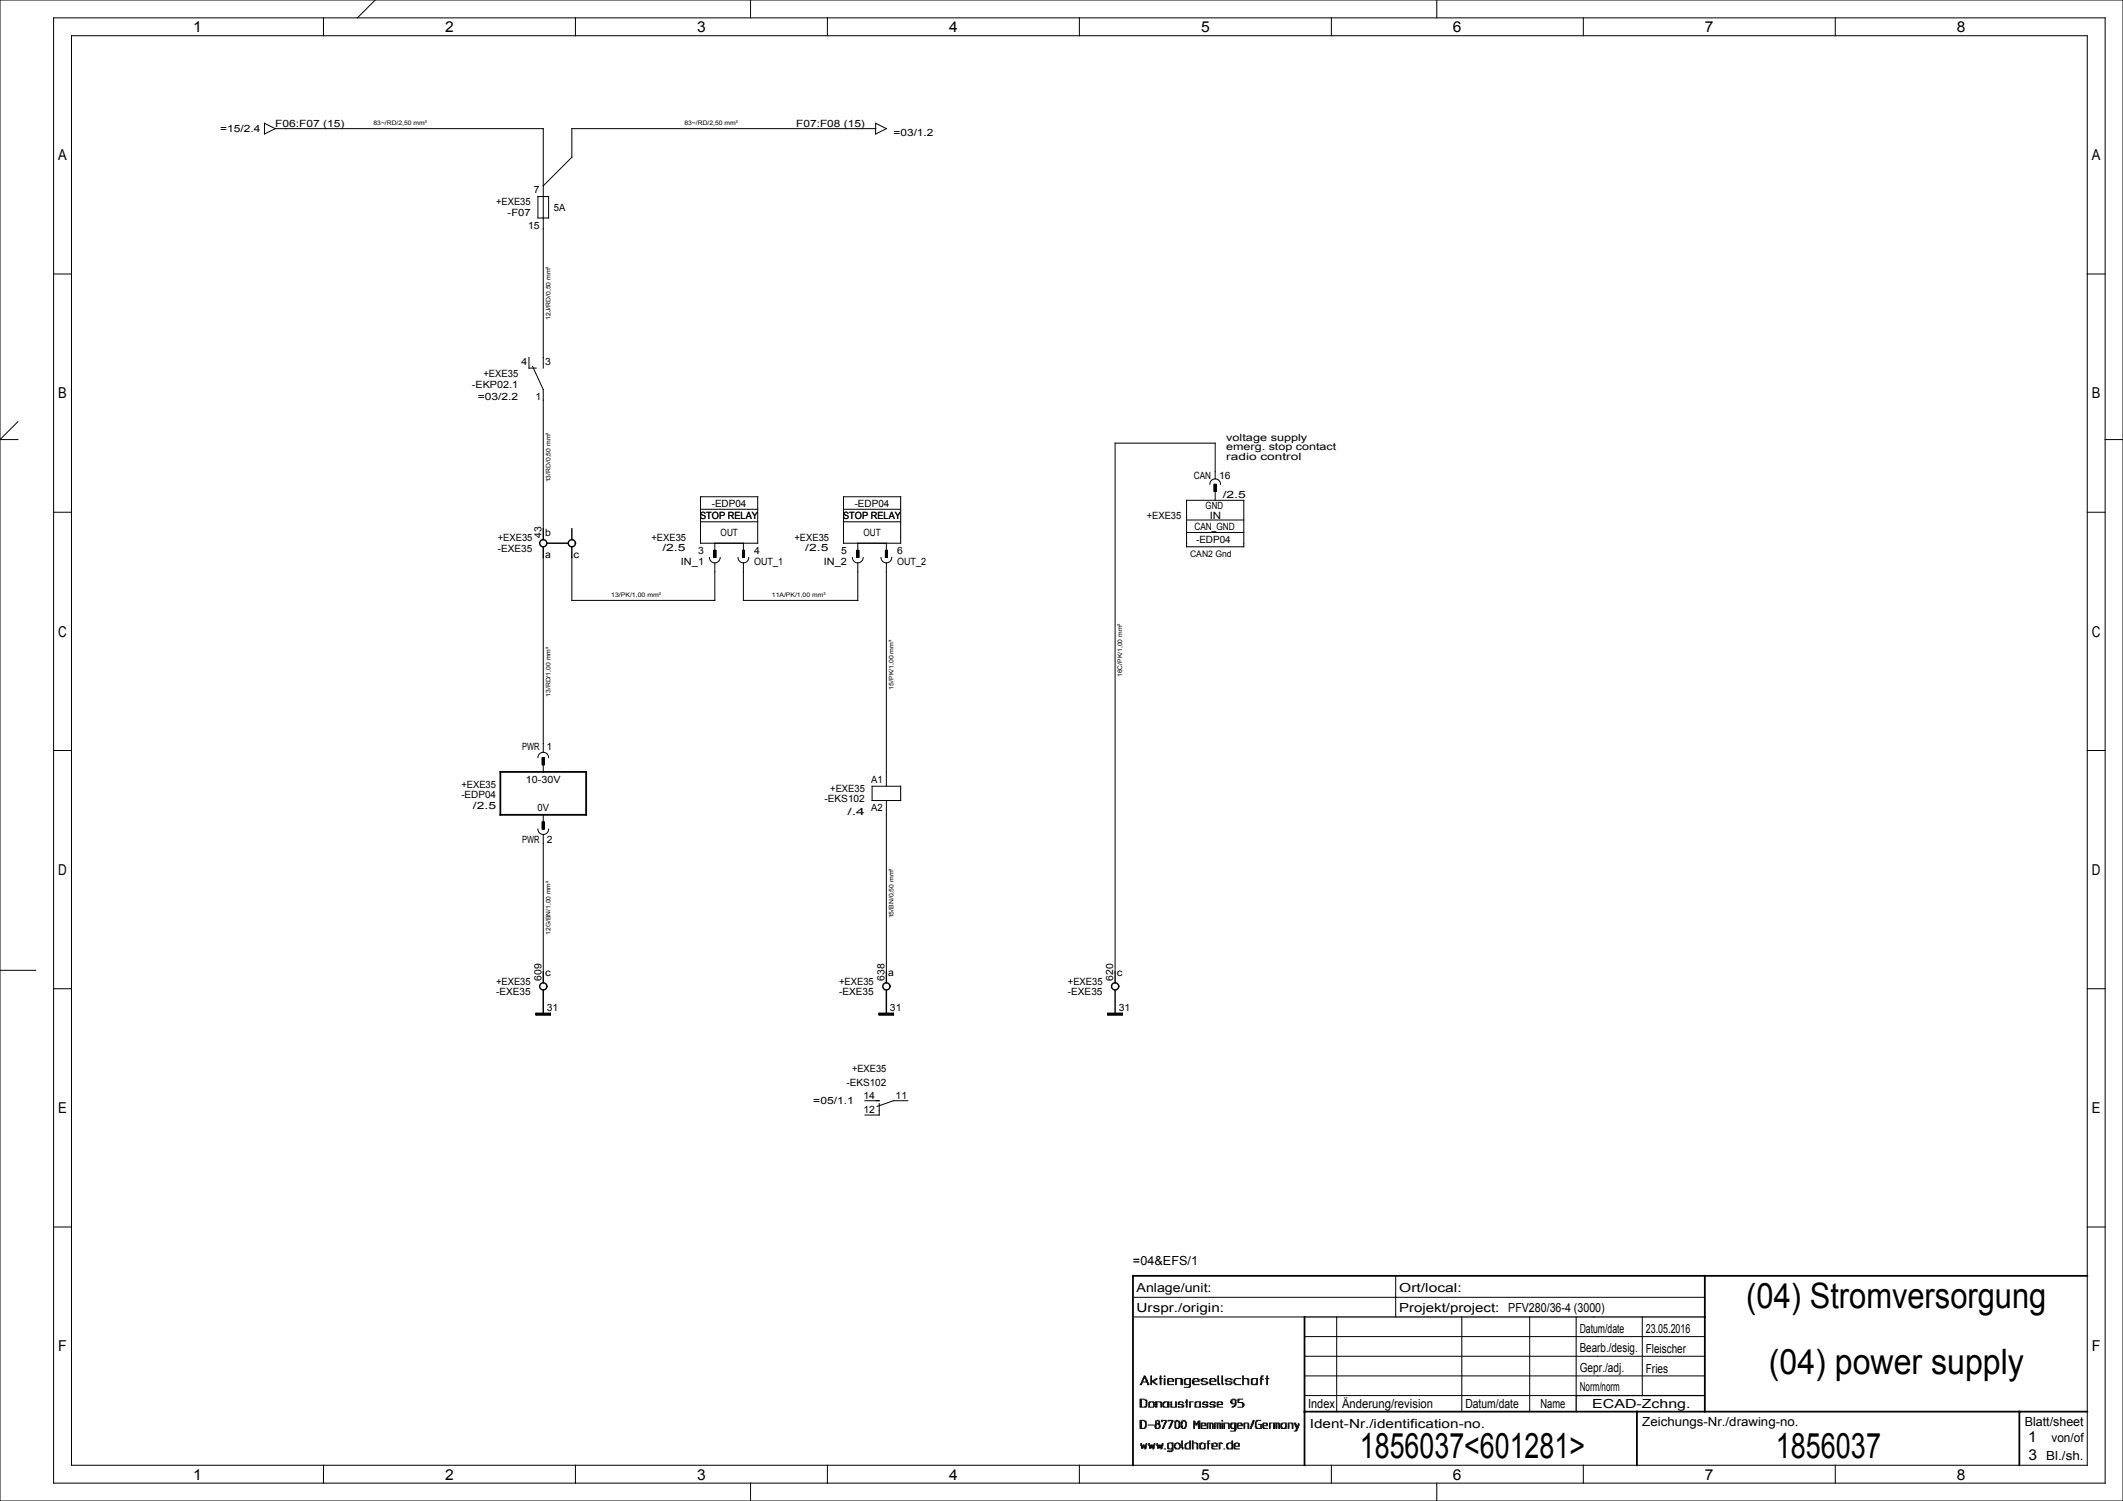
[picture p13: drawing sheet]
<svg xmlns="http://www.w3.org/2000/svg" width="594mm" height="420mm" viewBox="0 0 594 420" stroke-linecap="round" stroke-linejoin="round" font-family="sans-serif">
<defs><g id="words">
<g font-size="9.8">
<text x="488.6" y="365.9">(04) Stromversorgung</text>
<text x="494.9" y="384.4">(04) power supply</text>
<text x="380.5" y="408">1856037&lt;601281&gt;</text>
<text x="496.9" y="408">1856037</text>
</g>
<g font-size="4.2">
<text x="54" y="9">1</text>
<text x="124.5" y="9">2</text>
<text x="195" y="9">3</text>
<text x="265.5" y="9">4</text>
<text x="336" y="9">5</text>
<text x="406.5" y="9">6</text>
<text x="477" y="9">7</text>
<text x="547.5" y="9">8</text>
<text x="16.3" y="44.8">A</text>
<text x="585.3" y="44.8">A</text>
<text x="16.3" y="111.5">B</text>
<text x="585.3" y="111.5">B</text>
<text x="16.3" y="178.2">C</text>
<text x="585.3" y="178.2">C</text>
<text x="16.3" y="244.8">D</text>
<text x="585.3" y="244.8">D</text>
<text x="16.3" y="311.5">E</text>
<text x="585.3" y="311.5">E</text>
<text x="16.3" y="378.2">F</text>
<text x="585.3" y="378.2">F</text>
<text x="567.5" y="403.5">1</text>
<text x="54" y="414">1</text>
<text x="124.5" y="414">2</text>
<text x="195" y="414">3</text>
<text x="265.5" y="414">4</text>
<text x="336" y="414">5</text>
<text x="406.5" y="414">6</text>
<text x="477" y="414">7</text>
<text x="547.5" y="414">8</text>
<text x="567.5" y="408.5">3</text>
</g>
<g font-size="3.5">
<text x="317" y="354">=04&amp;EFS/1</text>
<text x="318" y="361.5">Anlage/unit:</text>
<text x="391.5" y="361.5">Ort/local:</text>
<text x="318" y="367">Urspr./origin:</text>
<text x="391.5" y="367">Projekt/project:</text>
<text x="422" y="367">PFV280/36-4 (3000)</text>
<text x="442" y="372.9">Datum/date</text>
<text x="460.5" y="373">23.05.2016</text>
<text x="442" y="383.9">Gepr./adj.</text>
<text x="442" y="378.4">Bearb./desig.</text>
<text x="460.5" y="378.5">Fleischer</text>
<text x="442" y="389.3">Norm/norm</text>
<text x="460.5" y="384">Fries</text>
<text x="366" y="394">Index</text>
<text x="375.5" y="394">Änderung/revision</text>
<text x="410" y="394">Datum/date</text>
<text x="431" y="394">Name</text>
<text x="445.5" y="394">ECAD-Zchng.</text>
<text x="366.5" y="399.5">Ident-Nr./identification-no.</text>
<text x="459.5" y="399">Zeichungs-Nr./drawing-no.</text>
<text x="566.5" y="399">Blatt/sheet</text>
<text x="574" y="403.5">von/of</text>
<text x="572.5" y="408.5">Bl./sh.</text>
</g>
<g font-size="2.8">
<text x="77" y="35.4">F06:F07 (15)</text>
<text x="222.8" y="35.5">F07:F08 (15)</text>
<text x="61.6" y="37">=15/2.4</text>
<text x="250" y="38">=03/1.2</text>
<text x="138.8" y="57.5">+EXE35</text>
<text x="149.4" y="54">7</text>
<text x="155" y="59">5A</text>
<text x="142" y="60.5">-F07</text>
<text x="147.8" y="64">15</text>
<text x="135.3" y="105.5">+EXE35</text>
<text x="145.9" y="102">4</text>
<text x="152.5" y="102">3</text>
<text x="132" y="108.5">-EKP02.1</text>
<text x="133.7" y="112">=03/2.2</text>
<text x="149.9" y="112">1</text>
<text x="343.1" y="123.4">voltage supply</text>
<text x="343.1" y="126">emerg. stop contact</text>
<text x="343.1" y="128.6">radio control</text>
<text x="334" y="134">CAN</text>
<text x="341.1" y="133.9">16</text>
<text x="199.1" y="141.7">-EDP04</text>
<text x="239.1" y="141.7">-EDP04</text>
<text x="337.3" y="142.4">GND</text>
<text x="342.1" y="139.4">/2.5</text>
<text x="195.9" y="145.2">STOP RELAY</text>
<text x="201.6" y="150">OUT</text>
<text x="235.9" y="145.2">STOP RELAY</text>
<text x="241.6" y="150">OUT</text>
<text x="320.8" y="145.2">+EXE35</text>
<text x="334.2" y="148.3">CAN_GND</text>
<text x="338.5" y="145.3">IN</text>
<text x="139.3" y="151.5">+EXE35</text>
<text x="139.3" y="154.5">-EXE35</text>
<text x="151.5" y="150.5" transform="rotate(-90 151.5 150.5)">43</text>
<text x="152.5" y="150">b</text>
<text x="182.3" y="151.3">+EXE35</text>
<text x="185.3" y="154.3">/2.5</text>
<text x="195.4" y="155">3</text>
<text x="211" y="155">4</text>
<text x="222.3" y="151.3">+EXE35</text>
<text x="225.3" y="154.3">/2.5</text>
<text x="235.4" y="155">5</text>
<text x="251" y="155">6</text>
<text x="334.6" y="152">-EDP04</text>
<text x="152.5" y="156">a</text>
<text x="160.5" y="156">c</text>
<text x="190.5" y="158">IN_1</text>
<text x="211" y="158">OUT_1</text>
<text x="230.5" y="158">IN_2</text>
<text x="251" y="158">OUT_2</text>
<text x="146.1" y="210">PWR</text>
<text x="152.9" y="209.9">1</text>
<text x="129.1" y="220.6">+EXE35</text>
<text x="147.1" y="219">10-30V</text>
<text x="232.3" y="221.5">+EXE35</text>
<text x="243.8" y="219">A1</text>
<text x="129.1" y="223.2">-EDP04</text>
<text x="132.3" y="226.3">/2.5</text>
<text x="150.4" y="227">0V</text>
<text x="230.7" y="224.5">-EKS102</text>
<text x="237.1" y="228">/.4</text>
<text x="243.8" y="227">A2</text>
<text x="146.1" y="236">PWR</text>
<text x="153" y="236">2</text>
<text x="138.8" y="275.5">+EXE35</text>
<text x="151.5" y="274.5" transform="rotate(-90 151.5 274.5)">609</text>
<text x="152.5" y="273">c</text>
<text x="234.8" y="275.5">+EXE35</text>
<text x="247.5" y="274.5" transform="rotate(-90 247.5 274.5)">638</text>
<text x="248.5" y="273">a</text>
<text x="298.8" y="275.5">+EXE35</text>
<text x="311.5" y="274.5" transform="rotate(-90 311.5 274.5)">620</text>
<text x="312.5" y="273">c</text>
<text x="138.8" y="278.5">-EXE35</text>
<text x="234.8" y="278.5">-EXE35</text>
<text x="298.8" y="278.5">-EXE35</text>
<text x="153" y="283">31</text>
<text x="249" y="283">31</text>
<text x="313" y="283">31</text>
<text x="236.8" y="304">-EKS102</text>
<text x="238.4" y="300">+EXE35</text>
<text x="227.6" y="309">=05/1.1</text>
<text x="241.6" y="311.4">12</text>
<text x="241.6" y="307.4">14</text>
<text x="250.6" y="307.4">11</text>
</g>
<text font-size="2.5" x="333" y="155.8">CAN2 Gnd</text>
<g font-size="1.7">
<text x="104.5" y="35">83~/RD/2,50 mm²</text>
<text x="191.5" y="35">83~/RD/2,50 mm²</text>
<text x="154" y="89.5" transform="rotate(-90 154 89.5)">12J/RD/0,50 mm²</text>
<text x="154" y="135" transform="rotate(-90 154 135)">13/RD/0,50 mm²</text>
<text x="171" y="167">13/PK/1,00 mm²</text>
<text x="216" y="167">11A/PK/1,00 mm²</text>
<text x="314" y="189.5" transform="rotate(-90 314 189.5)">16C/PK/1,00 mm²</text>
<text x="154" y="195" transform="rotate(-90 154 195)">13/RD/1,00 mm²</text>
<text x="250" y="193" transform="rotate(-90 250 193)">15/PK/1,00 mm²</text>
<text x="250" y="257" transform="rotate(-90 250 257)">15/BN/0,50 mm²</text>
<text x="154" y="261.5" transform="rotate(-90 154 261.5)">12G/BN/1,00 mm²</text>
</g>
</g></defs>
<g fill="none" stroke="#000" stroke-width=".28">
<path d="M0 0h594v420h-594zM15 5h574v410h-574zM20 10h564v400h-564zM90.5 5v5M105 0l-5 5M161 5v5M210 0v5M231.5 5v5M302 5v5M372.5 5v5M402 0v5M443 5v5"/>
<path d="M513.5 5v5M74 34.5l3 1.5-3 1.5zM77 36h75v67M245 36h-85v8l-8 8M245 34.5l3 1.5-3 1.5zM150.5 55h3v6h-3zM15 76.7h5M584 76.7h5M148 100v3h2M5 118l-5 5h5M149 102.5l3 6.5v39M196 139h16v13h-16z"/>
<path d="M236 139h16v13h-16zM332 140h16v13h-16zM338.5 135.5a1.5 1.5 0 0 1 1.5-1.5 1.5 1.5 0 0 1 1.5 1.5M339.8 135.6h.4M339.8 135.7h.4M339.8 135.8h.4M339.8 135.9h.4M339.8 136h.4M339.8 136.1h.4M339.8 136.2h.4M339.8 136.3h.4M339.8 136.4h.4"/>
<path d="M339.8 136.5h.4M339.8 136.6h.4M339.8 136.7h.4M339.8 136.8h.4M339.8 136.9h.4M339.8 137h.4M339.8 137.1h.4M339.8 137.2h.4M339.8 137.3h.4M339.8 137.4h.4M339.8 137.5h.4M339.8 135.5h.4v2h-.4z"/>
<path d="M340 134v-10h-28v148M340 137.5v2.5M589 123h5M15 143.3h5M152 156v54.5M160 156v12h40v-10.5M196 146h16M196 142.5h16M198.5 156a1.5 1.5 0 0 0 1.5 1.5 1.5 1.5 0 0 0 1.5-1.5M199.7 154h.6v2h-.6zM199.7 154.1h.6M199.7 154.2h.6"/>
<path d="M199.7 154.3h.6M199.7 154.4h.6M199.7 154.5h.6M199.7 154.6h.6M199.7 154.7h.6M199.7 154.8h.6M199.7 154.9h.6M199.7 155h.6M199.7 155.1h.6M199.7 155.2h.6M199.7 155.3h.6M199.7 155.4h.6"/>
<path d="M199.7 155.5h.6M199.7 155.6h.6M199.7 155.7h.6M199.7 155.8h.6M199.7 155.9h.6M200 152v2.5M206.5 156a1.5 1.5 0 0 0 1.5 1.5 1.5 1.5 0 0 0 1.5-1.5M207.8 154h.5v2h-.5zM207.8 154.1h.5M207.8 154.2h.5M207.8 154.3h.5M207.8 154.4h.5"/>
<path d="M207.8 154.5h.5M207.8 154.6h.5M207.8 154.7h.5M207.8 154.8h.5M207.8 154.9h.5M207.8 155h.5M207.8 155.1h.5M207.8 155.2h.5M207.8 155.3h.5M207.8 155.4h.5M207.8 155.5h.5M207.8 155.6h.5"/>
<path d="M207.8 155.7h.5M207.8 155.8h.5M207.8 155.9h.5M208 152v2.5M208 157.5v10.5h32v-10.5M236 146h16M236 142.5h16M238.5 156a1.5 1.5 0 0 0 1.5 1.5 1.5 1.5 0 0 0 1.5-1.5M239.7 154h.6v2h-.6zM239.7 154.1h.6M239.7 154.2h.6M239.7 154.3h.6"/>
<path d="M239.7 154.4h.6M239.7 154.5h.6M239.7 154.6h.6M239.7 154.7h.6M239.7 154.8h.6M239.7 154.9h.6M239.7 155h.6M239.7 155.1h.6M239.7 155.2h.6M239.7 155.3h.6M239.7 155.4h.6M239.7 155.5h.6"/>
<path d="M239.7 155.6h.6M239.7 155.7h.6M239.7 155.8h.6M239.7 155.9h.6M240 152v2.5M246.5 156a1.5 1.5 0 0 0 1.5 1.5 1.5 1.5 0 0 0 1.5-1.5M247.7 154h.6v2h-.6zM247.7 154.1h.6M247.7 154.2h.6M247.7 154.3h.6M247.7 154.4h.6M247.7 154.5h.6"/>
<path d="M247.7 154.6h.6M247.7 154.7h.6M247.7 154.8h.6M247.7 154.9h.6M247.7 155h.6M247.7 155.1h.6M247.7 155.2h.6M247.7 155.3h.6M247.7 155.4h.6M247.7 155.5h.6M247.7 155.6h.6M247.7 155.7h.6"/>
<path d="M247.7 155.8h.6M247.7 155.9h.6M248 152v2.5M248 157.5v62.5M332 145.5h16M332 149h16M584 143.3h5M15 210h5M150.5 212a1.5 1.5 0 0 1 1.5-1.5 1.5 1.5 0 0 1 1.5 1.5M151.7 212h.6v1.9l-.6 .1zM151.7 212.1h.6M151.7 212.2h.6"/>
<path d="M151.7 212.3h.6M151.7 212.4h.6M151.7 212.5h.6M151.7 212.6h.6M151.7 212.7h.6M151.7 212.8h.6M151.7 212.9h.6M151.7 213h.6M151.7 213.1h.6M151.7 213.2h.6M151.7 213.3h.6M151.7 213.4h.6"/>
<path d="M151.7 213.5h.6M151.7 213.6h.6M151.7 213.7h.6M151.7 213.8h.6M151.7 213.9h.6M152 214v2M584 210h5M150.5 232a1.5 1.5 0 0 0 1.5 1.5 1.5 1.5 0 0 0 1.5-1.5M151.7 230h.6M151.7 230.1h.6M151.7 230.2h.6M151.7 230.3h.6"/>
<path d="M151.7 230.4h.6M151.7 230.5h.6M151.7 230.6h.6M151.7 230.7h.6M151.7 230.8h.6M151.7 230.9h.6M151.7 231h.6M151.7 231.1h.6M151.7 231.2h.6M151.7 231.3h.6M151.7 231.4h.6M151.7 231.5h.6"/>
<path d="M151.7 231.6h.6M151.7 231.7h.6M151.7 231.8h.6M151.7 231.9h.6M151.7 230h.6v2h-.6zM152 228v2M152 233.5v38.5M244 220h8v4h-8zM248 224v48M0 271.5h10M15 276.7h5M584 276.7h5"/>
<path d="M150 283.6h4M150 283.7h4M150 283.8h4M150 283.9h4M150 283.5h4v.5h-4zM246 283.6h4M246 283.7h4M246 283.8h4M246 283.9h4M246 283.5h4v.5h-4zM310 283.6h4M310 283.7h4"/>
<path d="M310 283.8h4M310 283.9h4M310 283.5h4v.5h-4zM242 308h4M246 308.8v3.2h-4M254 308h-4l-4.6 1.6M15 343.3h5M390.5 357v11.5M584 343.3h5M317 363h160M317 368.5h48M365 379.5h112"/>
<path d="M365 374h112M374 368.5v26.5M409 368.5v26.5M428 368.5v26.5M441 368.5v22M459.5 368.5v22M319 398h.4M319 387.4h.4M319 398.6h.4M319 399.5h.4M319 393h.4M319 399.1h.4"/>
<path d="M319 398.8h.4M319 398.9h.4M319 392.1h.4M319 392.6h.4M319 399.3h.4M319 397.6h.4M319 392.8h.4M319 398.4h.4M319 392.4h.4M319 399.7h1.3M319 393.6h.4M319 393.8h1.7"/>
<path d="M319 398.2h.4M319 393.2h.4M319 392.3h.4M319 391.9h.4M319 391.7h.4M319 397.8h.4M319 393.4h.4M319 397.4h1.1M319 391.5h1.1M319.2 387.1h.4M319.2 387.2h.2M319.4 386.9h.2"/>
<path d="M319.4 386.7h1.7M319.6 386.5h.2M319.6 386.3h.2M319.8 385.9h.1M319.8 385.7h.3M319.8 386.1h.1M319.9 385.6h.2M319.9 385.4h.6M320.1 397.6h.4M320.1 385h.2M320.1 385.2h.4M320.1 391.7h.6"/>
<path d="M320.3 399.5h.2M320.3 399.3h.4M320.3 385.6h.4M320.3 393.6h.4M320.3 397.8h.4M320.5 385.9h.4M320.5 398h.2M320.5 398.6h.2M320.5 399.1h.2M320.5 398.8h.2M320.5 398.9h.2M320.5 398.4h.2"/>
<path d="M320.5 385.7h.2M320.5 398.2h.2M320.5 391.9h.4M320.7 386.5h.4M320.7 393h.2M320.7 392.1h.2M320.7 392.6h.2M320.7 392.8h.2M320.7 392.4h.2M320.7 393.2h.2M320.7 386.1h.2M320.7 386.3h.4"/>
<path d="M320.7 392.3h.2M320.7 393.4h.2M320.9 386.9h.4M321.1 387.4h.3M321.1 387.1h.2M321.1 387.2h.3M321.3 398.8h1.5M321.4 393h.2M321.4 392.6h.2M321.4 392.8h.2M321.4 392.4h.4M321.4 393.6h.2"/>
<path d="M321.4 393.8h1.4M321.4 393.2h.2M321.4 393.4h.2M321.6 392.3h1.2M322 385.9h.2M322 387.4h.2M322 386.5h.2M322 387.1h.2M322 386.9h.2M322 386.7h.4M322 385h.2M322 385.6h.2"/>
<path d="M322 385.7h.2M322 387.2h.2M322 386.1h.2M322 385.2h.2M322 386.3h.2M322 385.4h.2M322.4 386.5h.4M322.6 386.7h.3M322.6 392.4h.3M322.6 386.3h.5M322.8 393h.1M322.8 392.6h.1"/>
<path d="M322.8 386.9h.3M322.8 392.8h.1M322.8 393.6h.1M322.8 393.2h.1M322.8 393.4h.1M322.9 387.1h.4M322.9 386.1h.4M323.1 385.9h.6M323.1 399.1h.2M323.1 398.8h.4M323.1 398.9h.4M323.1 399.3h.4"/>
<path d="M323.3 398h.2M323.3 398.6h.4M323.3 399.5h.2M323.3 393h.4M323.3 392.6h.4M323.3 397.6h.4M323.3 392.8h.4M323.3 398.4h1.1M323.3 392.4h.4M323.3 399.7h1M323.3 393.6h.4M323.3 393.8h.4"/>
<path d="M323.3 387.2h.4M323.3 398.2h.2M323.3 393.2h.4M323.3 392.3h1.5M323.3 397.8h.2M323.3 393.4h.4M323.5 387.4h.2M323.5 385.7h.2M323.7 397.4h.4M324.1 398.6h.3M324.1 397.6h.3M324.1 398.2h.3"/>
<path d="M324.3 398h.1M324.3 399.5h.1M324.3 398.8h.3M324.3 399.3h.3M324.3 397.8h.1M324.4 399.1h.2M324.4 398.9h.2M324.4 385.7h.8M324.6 385.9h.2M324.6 387.4h.2M324.6 386.5h.2M324.6 387.1h.2"/>
<path d="M324.6 386.9h.2M324.6 386.7h.2M324.6 385h.2M324.6 392.4h.4M324.6 385.6h.2M324.6 387.2h.2M324.6 386.1h.2M324.6 385.2h.2M324.6 386.3h.2M324.6 385.4h.2M324.8 393h.2M324.8 392.6h.2"/>
<path d="M324.8 392.8h.2M324.8 393.6h.2M324.8 393.8h.2M324.8 393.2h.2M324.8 393.4h.2M325 397.6h.2M325 397.8h.2M325 397.4h1.3M325.2 399.7h.4M325.4 399.5h.2M325.4 393h.2M325.4 392.6h.4"/>
<path d="M325.4 399.3h.4M325.4 392.8h.2M325.4 393.6h.4M325.4 393.2h.2M325.4 393.4h.2M325.6 399.1h.2M325.6 398.9h.2M325.6 392.4h.3M325.6 393.8h1.5M325.8 385.9h.1M325.8 387.4h.1M325.8 386.5h.1"/>
<path d="M325.8 398.6h.1M325.8 398.8h.1M325.8 387.1h.1M325.8 386.9h.1M325.8 386.7h.1M325.8 398.4h.3M325.8 385h.1M325.8 385.7h.1M325.8 387.2h.1M325.8 386.1h.1M325.8 385.2h.1M325.8 386.3h.1"/>
<path d="M325.8 392.3h1.3M325.9 398h.4M325.9 398.2h.2M326.1 397.6h.4M326.1 397.8h.2M326.7 385.9h.4M326.7 386.5h1.7M326.7 393h.4M326.7 387.1h.2M326.7 392.6h.4M326.7 386.9h.2M326.7 386.7h.2"/>
<path d="M326.7 392.8h.4M326.7 392.4h.4M326.7 393.6h.4M326.7 387.2h.4M326.7 393.2h.4M326.7 386.1h.2M326.7 386.3h.2M326.7 393.4h.4M326.9 387.4h1.5M326.9 397.6h.2M326.9 385.7h1.1M326.9 397.4h1.3"/>
<path d="M327.1 399.5h.3M327.1 399.7h.2M327.3 399.1h.3M327.3 399.3h.1M327.4 398.6h.4M327.4 398.8h.4M327.4 398.9h.2M327.6 393h.2M327.6 392.6h.2M327.6 392.8h.2M327.6 398.4h.2M327.6 392.4h.2"/>
<path d="M327.6 393.6h.2M327.6 393.8h1.5M327.6 398.2h.4M327.6 393.2h.2M327.6 392.3h.2M327.6 393.4h.2M327.8 398h.2M327.8 397.6h.4M327.8 397.8h.4M328 385.9h.4M328.2 386.1h.2M328.2 386.3h.2"/>
<path d="M328.8 398h.1M328.8 398.6h.1M328.8 399.5h.3M328.8 399.1h.1M328.8 398.8h.1M328.8 398.9h.1M328.8 399.3h.1M328.8 397.6h.5M328.8 398.4h.1M328.8 398.2h.1M328.8 397.8h.3M328.9 385.9h.2"/>
<path d="M328.9 387.4h.2M328.9 386.5h.2M328.9 393h.2M328.9 387.1h.2M328.9 392.6h.2M328.9 386.9h.2M328.9 386.7h.2M328.9 392.8h.2M328.9 392.4h.2M328.9 399.7h.8M328.9 393.6h.2M328.9 385.7h1.7"/>
<path d="M328.9 387.2h.2M328.9 393.2h.2M328.9 386.1h.2M328.9 386.3h.2M328.9 392.3h.2M328.9 393.4h.2M329.1 397.4h.4M329.5 397.6h.4M329.7 399.5h.4M329.7 393h1.1M329.7 392.6h.2M329.7 399.3h.4"/>
<path d="M329.7 392.8h.2M329.7 392.4h.4M329.7 393.6h.2M329.7 393.8h1.3M329.7 397.8h.4M329.9 398h.2M329.9 398.6h.2M329.9 399.1h.2M329.9 398.8h.2M329.9 398.9h.2M329.9 398.4h.2M329.9 398.2h.2"/>
<path d="M329.9 392.3h.9M330.4 385.9h.4M330.4 398h.4M330.4 387.4h.4M330.4 386.5h.4M330.4 398.6h.2M330.4 399.1h.4M330.4 398.8h.2M330.4 398.9h.4M330.4 387.1h.4M330.4 386.9h.4M330.4 399.3h.4"/>
<path d="M330.4 386.7h.4M330.4 398.4h.4M330.4 387.2h.4M330.4 398.2h.4M330.4 386.1h.4M330.4 386.3h.4M330.6 399.5h.2M330.6 397.6h.6M330.6 393.2h.6M330.6 397.8h.2M330.8 392.4h.2M330.8 399.7h.8"/>
<path d="M330.8 393.6h.4M331 392.6h.2M331 393.4h.2M331 397.4h.4M331.4 385.9h.4M331.4 386.5h.2M331.4 399.5h.4M331.4 387.1h.2M331.4 386.9h.2M331.4 386.7h.2M331.4 397.6h.4M331.4 388.2h1.5"/>
<path d="M331.4 387.2h.5M331.4 386.1h.2M331.4 386.3h.2M331.6 387.4h1.5M331.6 399.3h.2M331.6 397.8h.2M331.8 398h.1M331.8 398.6h.1M331.8 399.1h.1M331.8 398.8h.1M331.8 398.9h.1M331.8 398.4h.1"/>
<path d="M331.8 392.4h.3M331.8 385.7h1.3M331.8 398.2h.1M331.8 392.3h.5M331.9 393h.2M331.9 392.1h.2M331.9 392.6h.2M331.9 392.8h.2M331.9 393.6h.2M331.9 393.8h.2M331.9 393.2h.2M331.9 391.9h.2"/>
<path d="M331.9 391.7h.2M331.9 393.4h.2M332.7 388h.4M332.9 385.9h.2M332.9 386.5h.2M332.9 393h.2M332.9 387.1h.2M332.9 392.6h.2M332.9 386.9h.2M332.9 386.7h.2M332.9 392.8h.2M332.9 392.4h.2"/>
<path d="M332.9 393.6h.2M332.9 393.8h.2M332.9 387.2h.2M332.9 393.2h.2M332.9 386.1h.2M332.9 386.3h.2M332.9 392.3h.9M332.9 393.4h.2M332.9 387.6h.2M332.9 387.8h.2M333.6 386.5h1.9M333.6 387.1h.4"/>
<path d="M333.6 386.9h.4M333.6 386.7h.4M333.6 386.3h.2M333.8 385.9h.4M333.8 387.2h.4M333.8 386.1h.2M334 398h.4M334 387.4h1.5M334 398.6h.2M334 399.5h.2M334 399.1h.2M334 398.8h.2"/>
<path d="M334 398.9h.2M334 399.3h.2M334 397.6h.2M334 398.4h.2M334 399.7h.2M334 385.7h1.1M334 398.2h.2M334 397.8h.4M334.4 393h.2M334.4 392.6h.2M334.4 392.8h.2M334.4 398.4h.4"/>
<path d="M334.4 392.4h.4M334.4 393.6h.2M334.4 393.8h1.5M334.4 398.2h.2M334.4 393.2h.2M334.4 393.4h.2M334.6 398.6h.3M334.6 398.8h.3M334.6 392.3h1.3M334.9 398.4h.2M334.9 398.2h.2M335.1 385.9h.4"/>
<path d="M335.1 398h.6M335.1 386.1h.4M335.1 397.8h.6M335.3 398.6h.4M335.3 399.5h.4M335.3 399.1h.4M335.3 398.8h.4M335.3 398.9h.4M335.3 399.3h.4M335.3 397.6h.4M335.3 398.4h.4M335.3 399.7h.4"/>
<path d="M335.3 398.2h.4M335.3 386.3h.2M335.7 393h.2M335.7 392.6h.2M335.7 392.8h.2M335.7 392.4h.2M335.7 393.6h.2M335.7 393.2h.2M335.7 393.4h.2M336.1 385.9h.5M336.1 398.6h.2M336.1 399.5h.2"/>
<path d="M336.1 399.1h.2M336.1 398.8h.2M336.1 398.9h1.3M336.1 387.1h.2M336.1 399.3h.2M336.1 398.4h.3M336.1 399.7h1.3M336.1 398.2h1.1M336.1 386.1h.3M336.1 386.3h.3M336.3 386.5h.9M336.3 387.2h.3"/>
<path d="M336.4 387.4h1M336.4 392.6h.2M336.4 392.8h.4M336.4 393.6h.4M336.4 385.7h1.2M336.6 393h1.1M336.6 392.4h.4M336.6 393.8h1.1M336.8 392.3h.9M337 398.4h.4M337.2 398.6h.2M337.2 398.8h.2"/>
<path d="M337.2 386.7h.5M337.4 387.2h.3M337.4 393.2h.5M337.6 385.9h.1M337.6 387.1h.3M337.6 386.9h.3M337.6 392.4h.3M337.6 393.6h.3M337.7 398.6h.2M337.7 399.5h.2M337.7 399.1h.2M337.7 398.8h.2"/>
<path d="M337.7 398.9h.2M337.7 392.6h.2M337.7 399.3h.2M337.7 398.4h.2M337.7 399.7h.2M337.7 398.2h1.6M337.7 393.4h.2M338.5 385.9h.4M338.5 386.5h1.7M338.5 398.6h.2M338.5 399.5h.2M338.5 399.1h.2"/>
<path d="M338.5 398.8h.2M338.5 398.9h.2M338.5 387.1h.2M338.5 392.6h.2M338.5 386.9h.2M338.5 399.3h.2M338.5 386.7h.2M338.5 392.8h.2M338.5 398.4h.2M338.5 399.7h.2M338.5 393.6h.4M338.5 387.2h.6"/>
<path d="M338.5 386.1h.2M338.5 386.3h.2M338.7 387.4h1.5M338.7 393h.9M338.7 392.4h.4M338.7 385.7h1.1M338.7 393.8h1.1M338.9 392.3h.9M339.1 398.4h.3M339.3 398.6h.1M339.3 399.5h.1M339.3 399.1h.1"/>
<path d="M339.3 398.8h.1M339.3 398.9h.1M339.3 399.3h.1M339.3 399.7h.1M339.4 393.2h.6M339.6 392.4h.4M339.6 393.6h.4M339.8 385.9h.4M339.8 398.6h.2M339.8 399.5h.2M339.8 399.1h.2M339.8 398.8h.2"/>
<path d="M339.8 398.9h.2M339.8 392.6h.2M339.8 399.3h.2M339.8 398.4h.2M339.8 399.7h.2M339.8 398.2h1.5M339.8 393.4h.2M340 386.1h.2M340 386.3h.2M340.6 398.6h.1M340.6 399.5h.1M340.6 393h1.5"/>
<path d="M340.6 399.1h.1M340.6 398.8h.1M340.6 398.9h.1M340.6 392.6h.1M340.6 399.3h.1M340.6 392.8h.1M340.6 398.4h.1M340.6 392.4h.3M340.6 399.7h.1M340.6 393.6h.1M340.6 393.2h.1M340.6 393.4h.1"/>
<path d="M340.7 385.9h.2M340.7 386.5h.2M340.7 387.1h.4M340.7 386.9h.2M340.7 386.7h.2M340.7 385h.2M340.7 385.6h.2M340.7 385.7h.2M340.7 393.8h1.4M340.7 387.2h.4M340.7 386.1h.2M340.7 385.2h.2"/>
<path d="M340.7 386.3h.2M340.7 392.3h1.2M340.7 385.4h.2M340.9 387.4h.4M341.1 398.4h.4M341.3 398.6h.2M341.3 399.5h.2M341.3 399.1h.2M341.3 398.8h.2M341.3 398.9h.2M341.3 399.3h.2M341.3 399.7h.2"/>
<path d="M341.7 392.4h.4M341.9 385.9h.2M341.9 386.5h.2M341.9 398.6h.2M341.9 399.5h.2M341.9 399.1h.2M341.9 398.8h.2M341.9 398.9h.2M341.9 387.1h.2M341.9 392.6h.2M341.9 386.9h.2M341.9 399.3h.2"/>
<path d="M341.9 386.7h.2M341.9 397.6h.2M341.9 392.8h.2M341.9 398.4h.2M341.9 385h.2M341.9 399.7h.2M341.9 385.6h.2M341.9 385.7h.2M341.9 387.2h.3M341.9 398.2h.2M341.9 386.1h.2M341.9 385.2h.2"/>
<path d="M341.9 386.3h.2M341.9 385.4h.2M341.9 397.4h.2M342.1 387.4h.1M342.4 398.6h.2M342.4 399.5h.2M342.4 399.1h.2M342.4 398.8h.2M342.4 398.9h.2M342.4 399.3h.2M342.4 398.4h.2M342.4 399.7h.2"/>
<path d="M342.4 398.2h1.3M342.8 387.1h.4M342.8 386.1h.4M342.8 386.3h.4M343 385.9h.4M343 386.5h1.1M343 387.2h.4M343.2 387.4h1.1M343.4 385.7h.9M343.6 398.4h.3M343.7 398.6h.2M343.7 399.5h.2"/>
<path d="M343.7 399.1h.2M343.7 398.8h.2M343.7 398.9h.2M343.7 399.3h.2M343.7 399.7h.2M344.1 386.7h.6M344.1 387.2h.4M344.3 385.9h.4M344.3 398.6h.4M344.3 399.5h.4M344.3 399.1h.2M344.3 398.8h.2"/>
<path d="M344.3 398.9h.2M344.3 392.1h.4M344.3 399.3h.2M344.3 398.4h.4M344.3 392.4h.4M344.3 392.3h.4M344.5 387.1h.2M344.5 392.6h.4M344.5 386.9h.2M344.5 399.7h1.3M344.5 398.2h1.3M344.5 386.1h.2"/>
<path d="M344.5 391.9h.2M344.5 391.7h.4M344.7 392.8h1.1M344.7 393.8h.4M344.9 393.6h.5M344.9 391.5h.5M345.2 386.5h.2M345.2 387.1h.4M345.2 386.9h.2M345.2 386.7h.2M345.2 386.1h.4M345.2 386.3h.2"/>
<path d="M345.2 391.7h.6M345.2 393.4h.4M345.4 385.9h.2M345.4 398.6h.4M345.4 399.5h.4M345.4 399.1h.4M345.4 398.8h.4M345.4 398.9h.4M345.4 399.3h.4M345.4 399.9h.4M345.4 398.4h.4M345.4 387.2h.4"/>
<path d="M345.4 393.2h.4M345.6 387.4h1.5M345.6 393h.2M345.6 392.1h.2M345.6 392.6h.2M345.6 392.4h.2M345.6 385.7h1.5M345.6 392.3h.2M345.6 391.9h.2M346.2 398.6h.2M346.2 399.5h.2M346.2 399.1h.2"/>
<path d="M346.2 398.8h.2M346.2 398.9h1.5M346.2 399.3h.2M346.2 398.4h.4M346.4 392.1h.2M346.4 392.4h1.3M346.4 399.7h1.1M346.4 393.8h1.3M346.4 398.2h.9M346.4 392.3h.2M346.4 391.9h.2M346.4 391.7h.3"/>
<path d="M346.4 391.5h1.3M347.1 398.4h.4M347.3 398.6h.4M347.3 398.8h.4M347.5 392.6h.4M347.7 385.9h.2M347.7 387.4h.2M347.7 386.5h.2M347.7 393h.4M347.7 387.1h.2M347.7 386.9h.2M347.7 386.7h.2"/>
<path d="M347.7 392.8h.4M347.7 385h.2M347.7 385.6h.2M347.7 393.6h.2M347.7 385.7h1.5M347.7 387.2h.2M347.7 393.2h.4M347.7 386.1h.2M347.7 385.2h.2M347.7 386.3h.2M347.7 385.4h.2M347.7 393.4h.4"/>
<path d="M348.1 398.6h.1M348.1 399.5h.1M348.1 399.1h.1M348.1 398.8h.1M348.1 398.9h.1M348.1 399.3h.1M348.1 398.4h.1M348.1 399.7h.1M348.1 398.2h1.1M349 385.9h.4M349.2 387.4h.2M349.2 386.5h.2"/>
<path d="M349.2 398.6h.2M349.2 399.5h.2M349.2 399.1h.2M349.2 398.8h.2M349.2 398.9h.2M349.2 387.1h.2M349.2 386.9h.2M349.2 399.3h.2M349.2 386.7h.2M349.2 398.4h.2M349.2 399.7h.2M349.2 387.2h.2"/>
<path d="M349.2 386.1h.2M349.2 386.3h.2M349.7 399.7h.4M349.9 399.5h.2M349.9 399.1h.4M349.9 399.3h.2M350.1 385.9h.4M350.1 386.5h.2M350.1 398.6h.4M350.1 398.8h.4M350.1 398.9h.2M350.1 387.1h.2"/>
<path d="M350.1 386.9h.2M350.1 386.7h.2M350.1 387.2h.4M350.1 386.1h.2M350.1 386.3h.2M350.3 387.4h1.1M350.3 398.4h.4M350.3 385.7h1.5M350.3 398.2h.4M350.5 398h.2M350.5 397.6h.4M350.5 397.8h.4"/>
<path d="M350.7 397.4h.2M351.2 398h.2M351.2 398.6h.2M351.2 399.1h.2M351.2 398.8h.2M351.2 398.9h.2M351.2 399.3h.4M351.2 398.4h.2M351.2 387.2h.6M351.2 398.2h.2M351.4 399.5h.2M351.4 397.6h.4"/>
<path d="M351.4 399.7h1.5M351.4 397.8h.2M351.6 385.9h.2M351.6 387.4h.2M351.6 386.5h.2M351.6 387.1h.2M351.6 386.9h.2M351.6 386.7h.2M351.6 386.1h.2M351.6 386.3h.2M351.6 397.4h1.1M352.2 398.6h.7"/>
<path d="M352.6 385.9h.9M352.7 387.4h.2M352.7 386.5h.2M352.7 399.5h.2M352.7 399.1h.2M352.7 398.8h.2M352.7 398.9h.2M352.7 387.1h.2M352.7 386.9h.2M352.7 399.3h.2M352.7 386.7h.2M352.7 385.6h.2"/>
<path d="M352.7 385.7h.4M352.7 387.2h.2M352.7 386.1h.2M352.7 386.3h.2M352.7 385.4h.4M352.9 385h.6M352.9 385.2h.2M353.3 398.6h.2M353.3 399.5h.4M353.3 399.1h.2M353.3 398.8h.2M353.3 398.9h1.3"/>
<path d="M353.3 399.3h.2M353.3 398.4h.4M353.5 399.7h1.1M353.5 398.2h.9M354.1 385.7h.9M354.2 398.4h.4M354.4 385.9h.2M354.4 387.4h.2M354.4 386.5h.2M354.4 398.6h.2M354.4 398.8h.2M354.4 387.1h.2"/>
<path d="M354.4 386.9h.2M354.4 386.7h.2M354.4 385h.2M354.4 385.6h.2M354.4 387.2h.2M354.4 386.1h.2M354.4 385.2h.2M354.4 386.3h.2M354.4 385.4h.2M355.2 398.6h.2M355.2 399.5h.2M355.2 399.1h.2"/>
<path d="M355.2 398.8h.2M355.2 398.9h.2M355.2 399.3h.2M355.2 398.4h.2M355.2 399.7h.2M355.2 398.2h.7M356.3 398.6h.4M356.3 399.5h.4M356.3 399.1h.4M356.3 398.8h.4M356.3 398.9h.4M356.3 399.3h.4"/>
<path d="M356.3 398.4h.4M356.3 399.7h.4M356.3 398.2h1.5M357.1 398.6h.1M357.1 399.5h.1M357.1 399.1h.1M357.1 398.8h.1M357.1 398.9h.1M357.1 399.3h.1M357.1 398.4h.1M357.1 399.7h.1M357.6 398.4h.4"/>
<path d="M357.8 398.6h.2M357.8 399.5h.2M357.8 399.1h.2M357.8 398.8h.2M357.8 398.9h.2M357.8 399.3h.2M357.8 399.7h.2M358.4 398.6h.3M358.4 399.5h.3M358.4 399.1h.2M358.4 398.8h.2M358.4 398.9h.2"/>
<path d="M358.4 399.3h.3M358.4 398.4h.3M358.6 399.7h1.3M358.7 398.2h1.2M359.5 399.5h.4M359.7 398.6h.2M359.7 399.1h.2M359.7 398.8h.2M359.7 398.9h.2M359.7 399.3h.2M359.7 398.4h.2M360.4 398.6h.2"/>
<path d="M360.4 399.5h.2M360.4 399.1h.2M360.4 398.8h.2M360.4 398.9h.2M360.4 399.3h.2M360.4 398.4h.2M360.4 399.7h.2M360.4 398.2h1.2M361.4 398.4h.3M361.6 398.6h.1M361.6 399.5h.1M361.6 399.1h.1"/>
<path d="M361.6 398.8h.1M361.6 398.9h.1M361.6 399.3h.1M361.6 399.7h.1M362.1 398.4h.4M362.1 398.2h.4M362.3 398.6h.4M362.3 398.8h.4M362.5 399.1h.4M362.5 398.9h.2M362.7 399.5h.6M362.7 399.3h.6"/>
<path d="M362.7 399.9h.4M362.7 399.7h.4M363.1 399.1h.2M363.1 398.9h.3M363.3 398.6h.1M363.3 398.8h.1M363.3 398.4h.1M365 385h112M365 390.5h78M90.5 410v5M161 410v5M210 415v5"/>
<path d="M231.5 410v5M302 410v5M319.2 403.9h.2M319.2 404.3h.2M319.2 404.1h.2M319.2 404.5h.2M319.4 404.9h.5M319.4 405.2h.4M319.4 404.7h.2M319.4 405.1h.4M319.8 404.7h.5M319.8 404.3h.3"/>
<path d="M319.8 404.5h.3M320.1 404.9h.6M320.1 405.1h.6M320.3 405.4h.2M320.3 405.2h.4M320.5 404.7h.2M320.5 404.3h.4M320.5 404.5h.2M320.7 403.9h.2M320.7 404.1h.2M321.4 403.9h.2M321.4 404.3h.4"/>
<path d="M321.4 404.1h.2M321.4 404.5h.4M321.6 404.9h.6M321.6 405.2h.4M321.6 404.7h.2M321.6 405.1h.6M322 404.7h.6M322 404.5h.6M322.2 404.3h.2M322.4 404.9h.5M322.4 405.1h.5M322.6 405.4h.2"/>
<path d="M322.6 405.2h.3M322.8 404.7h.1M322.8 404.3h.3M322.8 404.5h.1M322.9 403.9h.2M322.9 404.1h.2M323.7 403.9h.2M323.7 404.3h.4M323.7 404.1h.2M323.7 404.5h.4M323.9 404.9h.5M323.9 405.2h.4"/>
<path d="M323.9 404.7h.2M323.9 405.1h.5M324.3 404.7h.5M324.3 404.5h.5M324.4 404.3h.2M324.6 404.9h.6M324.6 405.1h.6M324.8 405.4h.2M324.8 405.2h.4M325 404.7h.2M325 404.3h.4M325 404.5h.4"/>
<path d="M325.2 403.9h.2M325.2 404.1h.2M325.8 405.4h.3M326.7 404.9h.2M326.7 405.2h.4M326.7 404.7h.2M326.7 403.9h.4M326.7 404.3h.2M326.7 404.1h.2M326.7 404.5h.2M326.7 405.1h.2M326.7 406.2h1.1"/>
<path d="M326.7 406h1.3M326.9 405.4h1.3M327.1 403.7h1.1M327.8 405.2h.4M327.8 403.9h.4M327.8 405.8h.4M328 404.9h.2M328 404.7h.2M328 404.3h.2M328 404.1h.2M328 404.5h.2M328 405.1h.2"/>
<path d="M328 405.6h.2M328.6 404.9h.2M328.6 404.7h.2M328.6 404.3h.3M328.6 404.5h.2M328.6 405.1h.3M328.8 405.2h.3M328.8 403.9h.3M328.8 404.1h.1M328.9 405.4h1M329.1 403.7h.6M329.7 405.2h.4"/>
<path d="M329.7 403.9h.4M329.9 404.1h.4M330.1 404.9h.2M330.1 404.7h.2M330.1 404.3h.2M330.1 404.5h.2M330.1 405.1h.2M330.6 404.9h.2M330.6 403.2h.2M330.6 404.7h.2M330.6 403.9h.2M330.6 404.3h.2"/>
<path d="M330.6 404.1h.2M330.6 403.4h.2M330.6 404.5h.2M330.6 405.1h.4M330.6 403.7h.2M330.6 403.6h.2M330.8 405.4h.2M330.8 405.2h.2M331.6 404.9h.2M331.6 405.2h.5M331.6 404.7h.2M331.6 404.3h.2"/>
<path d="M331.6 404.1h.3M331.6 404.5h.2M331.6 405.1h.2M331.8 405.4h1.3M331.8 403.9h.3M332.1 403.7h1M332.9 404.9h.2M332.9 403.2h.2M332.9 405.2h.2M332.9 404.7h.2M332.9 403.9h.2M332.9 404.3h.2"/>
<path d="M332.9 404.1h.2M332.9 403.4h.2M332.9 404.5h.2M332.9 405.1h.2M332.9 403.6h.2M333.6 405.4h.2M333.6 404.9h.2M333.6 403.2h.2M333.6 405.2h.2M333.6 404.7h.2M333.6 403.9h.2M333.6 404.3h.2"/>
<path d="M333.6 404.1h.2M333.6 403.4h.2M333.6 404.5h.2M333.6 405.1h.2M333.6 403.7h1.2M333.6 403.6h.2M334.8 403.9h.3M334.9 405.4h.2M334.9 404.9h.2M334.9 405.2h.2M334.9 404.7h.2M334.9 404.3h.2"/>
<path d="M334.9 404.1h.2M334.9 404.5h.2M334.9 405.1h.2M335.7 404.9h.2M335.7 405.2h.4M335.7 404.7h.2M335.7 403.9h.6M335.7 404.3h.2M335.7 404.1h.4M335.7 404.5h.2M335.7 405.1h.2M335.9 405.4h1.1"/>
<path d="M336.1 403.7h.5M336.6 405.2h.6M336.8 403.9h.4M337 404.9h.2M337 404.7h.2M337 404.3h.2M337 404.1h.2M337 404.5h.2M337 405.1h.2M337.7 403.9h.8M337.9 405.4h.2M337.9 404.9h.2"/>
<path d="M337.9 403.2h.6M337.9 405.2h.2M337.9 404.7h.2M337.9 404.3h.2M337.9 404.1h.2M337.9 403.4h.2M337.9 404.5h.2M337.9 405.1h.2M337.9 403.7h.2M337.9 403.6h.2M339.1 404.9h.2M339.1 405.2h.5"/>
<path d="M339.1 404.7h1.5M339.1 403.9h.3M339.1 404.3h.2M339.1 404.1h.3M339.1 404.5h.3M339.1 405.1h.2M339.3 405.4h1.3M339.6 403.7h.6M340 403.9h.6M340.4 404.3h.2M340.4 404.1h.2M340.4 404.5h.2"/>
<path d="M341.1 405.4h.2M341.1 404.9h.2M341.1 405.2h.2M341.1 404.7h.2M341.1 403.9h.2M341.1 404.3h.2M341.1 404.1h.2M341.1 404.5h.2M341.1 405.1h.2M341.1 403.7h.8M341.7 403.9h.4M342.4 405.4h.2"/>
<path d="M343.2 404.9h.2M343.2 404.7h.2M343.2 404.3h.2M343.2 404.1h.4M343.2 404.5h.2M343.2 405.1h.4M343.4 405.4h1.5M343.4 405.2h.3M343.4 403.9h.3M343.7 403.7h1.2M344.3 400.4h1.3M344.5 405.2h.4"/>
<path d="M344.5 403.9h.4M344.7 404.9h.2M344.7 403.2h.2M344.7 404.7h.2M344.7 404.3h.2M344.7 404.1h.2M344.7 403.4h.2M344.7 404.5h.2M344.7 405.1h.2M344.7 403.6h.2M345.2 404.9h.2M345.2 405.2h.6"/>
<path d="M345.2 404.7h1.5M345.2 404.3h.2M345.2 404.1h.4M345.2 404.5h.4M345.2 405.1h.2M345.4 405.4h1.3M345.4 403.9h.4M345.4 400.3h.2M345.4 400.1h.4M345.8 403.7h.6M346.4 403.9h.3M346.6 404.3h.1"/>
<path d="M346.6 404.1h.1M346.6 404.5h.1M362.1 400.4h.6M362.5 400.3h.4M362.7 400.1h.2M372.5 410v5M402 415v5M443 410v5M513.5 410v5"/>
</g>
<g fill="none" stroke="#000" stroke-width=".4">
<path d="M152 148v3M152 153v3M159 152h-6M160 148v3M160 153v3M152 272v3M152 277v6.5M248 272v3M248 277v6.5M312 272v3M312 277v6.5"/>
<circle cx="152" cy="152" r="1"/>
<circle cx="160" cy="152" r="1"/>
<circle cx="152" cy="276" r="1"/>
<circle cx="248" cy="276" r="1"/>
<circle cx="312" cy="276" r="1"/>
</g>
<path d="M140 216h24v12h-24zM477 357v38M584 357h-267v53M365 368.5v41.5M365 395h219M458 395v15M565 395v15" fill="none" stroke="#000" stroke-width=".5"/>
<path d="M365 368.5h112M477 390.5h-36v4.5" fill="none" stroke="#000" stroke-width=".35"/>
<use href="#words"/>
</svg>
